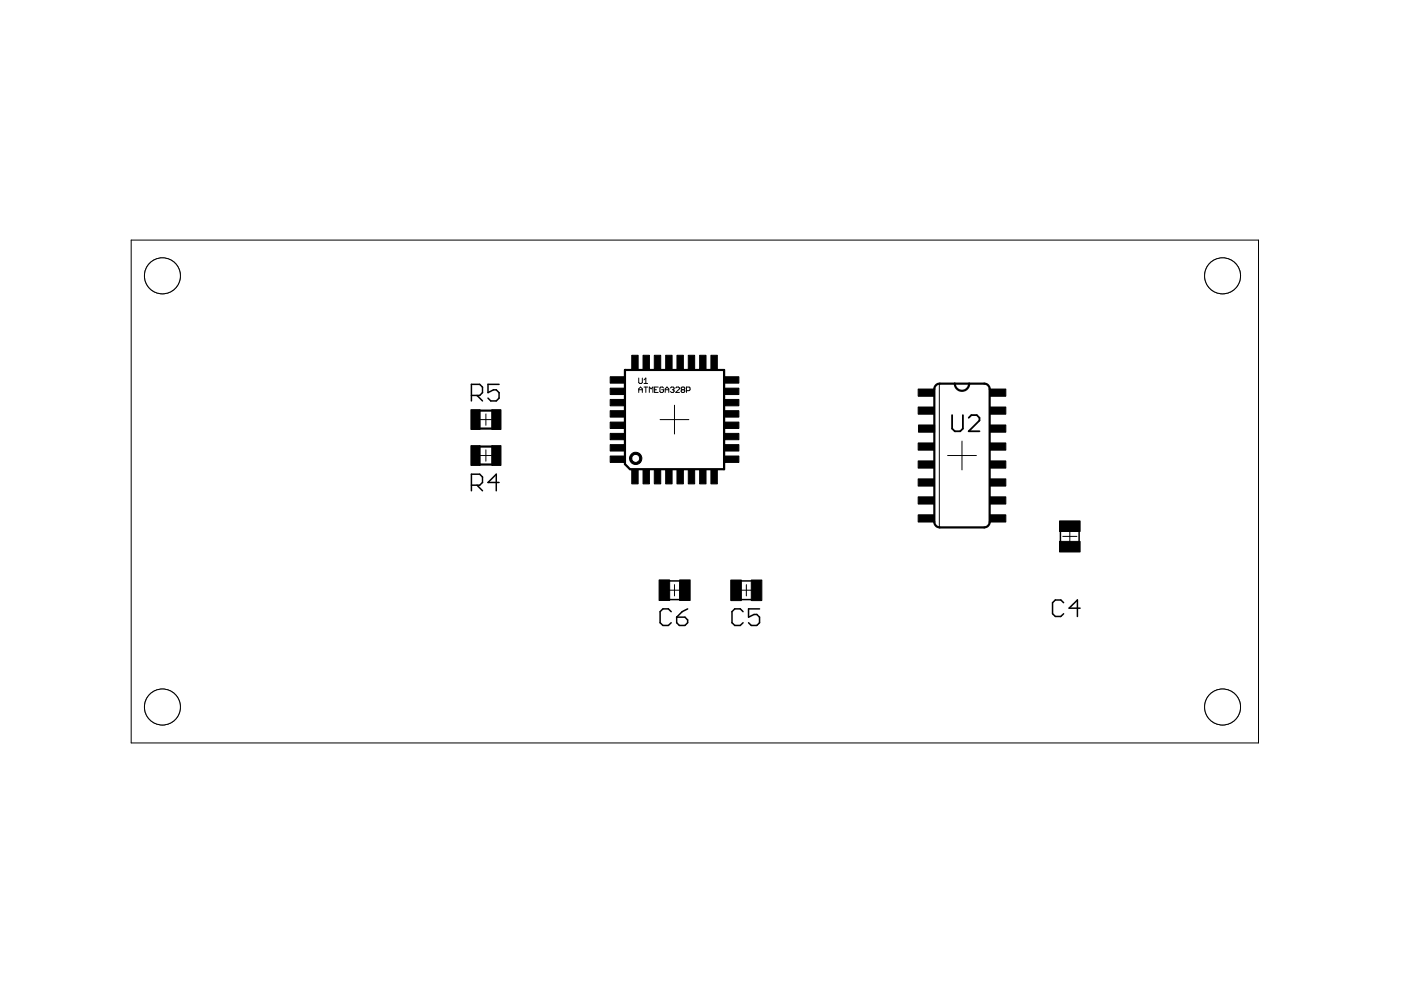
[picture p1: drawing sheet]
<svg xmlns="http://www.w3.org/2000/svg" width="297mm" height="210mm" viewBox="0 0 297 210" stroke-linecap="round" stroke-linejoin="round" font-family="sans-serif">
<path d="M132.5 78.4h21v21.1h-19.9l-1.1-1.1zM101.8 98.5h2.4M101.8 94.7h2.4M101.8 90.9h2.4M101.8 87.1h2.4M198.4 81.8l.3-.4 .5-.1h9.5l.7 .3 .4 .6v28.5l-.1 .5-.5 .5-.5 .1h-9.5l-.7-.2-.4-.7v-28.4zM202.4 81.3a1.52 1.52 0 0 0 1.6 1.6 1.52 1.52 0 0 0 1.5-1.6" fill="none" stroke="#000" stroke-width=".47"/>
<g fill="none" stroke="#000" stroke-width=".21">
<path d="M27.8 50.9h239v106.6h-239zM101.8 96.6h2.4M101.8 89h2.4M103 87.8v2.4M103 95.4v2.4M135.4 80.2v.9l.2 .2h.4l.2-.2v-.9M135.4 83.2v-.8l.4-.3 .4 .3v.8M135.4 82.6h.8M136.5 81.3h.8M136.5 80.5l.4-.3v1.1M136.5 82.1h.8M136.9 82.1v1.1"/>
<path d="M137.7 83.2v-1.1l.3 .3 .4-.3v1.1M138.8 82.6h.4M139.6 82.1h-.8v1.1h.8M140 89h6M140.7 82.3l-.2-.2h-.4l-.2 .2v.7l.2 .2h.4l.2-.2v-.4h-.4M141 82.6h.8M141 83.2v-.8l.4-.3 .4 .3v.8M142.2 82.3l.1-.2h.4l.2 .2-.2 .3M142.5 82.6h.2M142.7 82.6l.2 .2-.2 .4h-.4l-.1-.2M143 85.9v6.1M143.3 82.3l.2-.2h.4l.2 .2v.1l-.8 .8h.8"/>
<path d="M144.6 82.6h.4M144.6 82.6l-.2-.2 .2-.3h.4l.2 .2-.2 .3M144.6 82.6l-.2 .2 .2 .4h.4l.2-.2-.2-.4M145.5 82.8h.6l.2-.2v-.3l-.2-.2h-.6v1.1M199.2 81.3v30.5M200.9 96.6h6.1M204 93.5v6.1M225.3 113.7h3M226.8 112.2v3M141.8 125.1h2.4M143 124v2.3M157.1 125.1h2.3"/>
<path d="M158.2 124v2.3"/>
<circle cx="259.2" cy="149.9" r="3.8"/>
</g>
<path d="M201.9 88v2.9l.5 .5h1.2l.6-.5v-2.9M205.4 88.6l.6-.6h1.1l.6 .6v.6l-2.3 2.2h2.3" fill="none" stroke="#000" stroke-width=".38"/>
<path d="M133.9 96.2a1.3 1.3 0 0 1 2 .4 1.3 1.3 0 0 1-.8 1.9 1.3 1.3 0 0 1-1.6-1.3h.4a.84 .84 0 0 1 1.3-.7 .84 .84 0 0 1 .1 1.4 .84 .84 0 0 1-1.3-.5l-.1-.2h-.4v-.4z" fill-rule="evenodd" fill="#000" stroke="#000" stroke-width=".21"/>
<g fill="none" stroke="#000" stroke-width=".32">
<path d="M99.9 83.8h1.8l.6-.6v-1.1l-.6-.6h-1.8v3.5M101.1 83.8l1.2 1.2M105.8 81.5h-2.3v1.7l1.1-.5h.6l.6 .5v1.2l-.6 .6h-1.1l-.6-.6M99.9 102.9h1.8l.6-.6v-1.2l-.6-.6h-1.8v3.6M101.1 102.9l1.2 1.2M105.8 102.3h-2.3l1.7-1.8v3.6M224.8 112.6v2.3M228.8 112.6v2.3M141.9 123.2h2.2M141.9 127.1h2.2M142.3 129.7l-.6-.6h-1.2l-.5 .6v2.3l.5 .6h1.2l.6-.6M143.5 130.9h1.7l.6 .5v.6l-.6 .6h-1.2l-.5-.6z"/>
<path d="M145.8 129.1l-1.2 .6-1.1 1.2M157.1 127.1h2.3M157.1 123.2h2.2M157.5 129.7l-.5-.6h-1.2l-.6 .6v2.3l.6 .6h1.2l.5-.6M161 129.1h-2.3v1.8l1.2-.6h.6l.5 .6v1.1l-.5 .6h-1.2l-.6-.6M225.5 127.8l-.6-.6h-1.1l-.6 .6v2.3l.6 .6h1.1l.6-.6M229 128.9h-2.3l1.7-1.7v3.5"/>
</g>
<g fill="#000" stroke="#000" stroke-width=".21">
<path d="M129.4 79.9h2.9v1.3h-2.9zM133.9 75.3h1.4v3h-1.4zM136.3 75.3h1.4v3h-1.4zM138.7 75.3h1.4v3h-1.4zM141.1 75.3h1.4v3h-1.4zM143.5 75.3h1.4v3h-1.4zM145.9 75.3h1.4v3h-1.4zM148.3 75.3h1.4v3h-1.4zM150.7 75.3h1.4v3h-1.4zM153.7 79.9h3v1.3h-3zM99.8 94.5h2v4.2h-2zM99.8 86.9h2v4.2h-2z"/>
<path d="M104.3 94.5h1.9v4.2h-1.9zM104.3 86.9h1.9v4.2h-1.9zM129.4 82.3h2.9v1.4h-2.9zM129.4 84.7h2.9v1.3h-2.9zM129.4 87.1h2.9v1.3h-2.9zM129.4 89.5h2.9v1.3h-2.9zM129.4 91.9h2.9v1.3h-2.9zM129.4 94.3h2.9v1.3h-2.9zM129.4 96.7h2.9v1.3h-2.9zM133.9 99.6h1.4v3h-1.4zM136.3 99.6h1.4v3h-1.4zM138.7 99.6h1.4v3h-1.4z"/>
<path d="M141.1 99.6h1.4v3h-1.4zM143.5 99.6h1.4v3h-1.4zM145.9 99.6h1.4v3h-1.4zM148.3 99.6h1.4v3h-1.4zM150.7 99.6h1.4v3h-1.4zM153.7 96.7h3v1.3h-3zM153.7 94.3h3v1.3h-3zM153.7 91.9h3v1.3h-3zM153.7 89.5h3v1.3h-3zM153.7 87.1h3v1.3h-3zM153.7 84.7h3v1.3h-3zM153.7 82.3h3v1.4h-3z"/>
<path d="M194.7 82.5h3.4v1.5h-3.4zM194.7 86.3h3.4v1.5h-3.4zM194.7 93.9h3.4v1.5h-3.4zM194.7 97.7h3.4v1.6h-3.4zM194.7 90.1h3.5v1.5h-3.5zM209.8 93.9h3.5v1.5h-3.5zM209.8 90.1h3.5v1.5h-3.5zM209.8 86.3h3.5v1.5h-3.5zM209.8 82.5h3.5v1.5h-3.5zM209.8 97.7h3.5v1.6h-3.5zM194.7 101.5h3.4v1.6h-3.4zM194.7 105.3h3.4v1.6h-3.4z"/>
<path d="M194.7 109.2h3.4v1.5h-3.4zM209.8 101.5h3.5v1.6h-3.5zM209.8 105.3h3.5v1.6h-3.5zM209.8 109.2h3.5v1.5h-3.5zM224.6 110.4h4.4v2.3h-4.4zM224.6 114.8h4.4v2.2h-4.4zM139.7 123h2.3v4.3h-2.3zM144.1 123h2.2v4.3h-2.2zM154.9 123h2.3v4.3h-2.3zM159.3 123h2.2v4.3h-2.2z"/>
</g>
<circle cx="259.2" cy="149.9" r="3.8" fill="#fff" stroke="#000" stroke-width=".21"/>
<circle cx="259.2" cy="58.5" r="3.8" fill="none" stroke="#000" stroke-width=".21"/>
<circle cx="259.2" cy="58.5" r="3.8" fill="#fff" stroke="#000" stroke-width=".21"/>
<circle cx="34.4" cy="58.5" r="3.8" fill="none" stroke="#000" stroke-width=".21"/>
<circle cx="34.4" cy="58.5" r="3.8" fill="#fff" stroke="#000" stroke-width=".21"/>
<circle cx="34.4" cy="149.9" r="3.8" fill="none" stroke="#000" stroke-width=".21"/>
<circle cx="34.4" cy="149.9" r="3.8" fill="#fff" stroke="#000" stroke-width=".21"/>
</svg>
